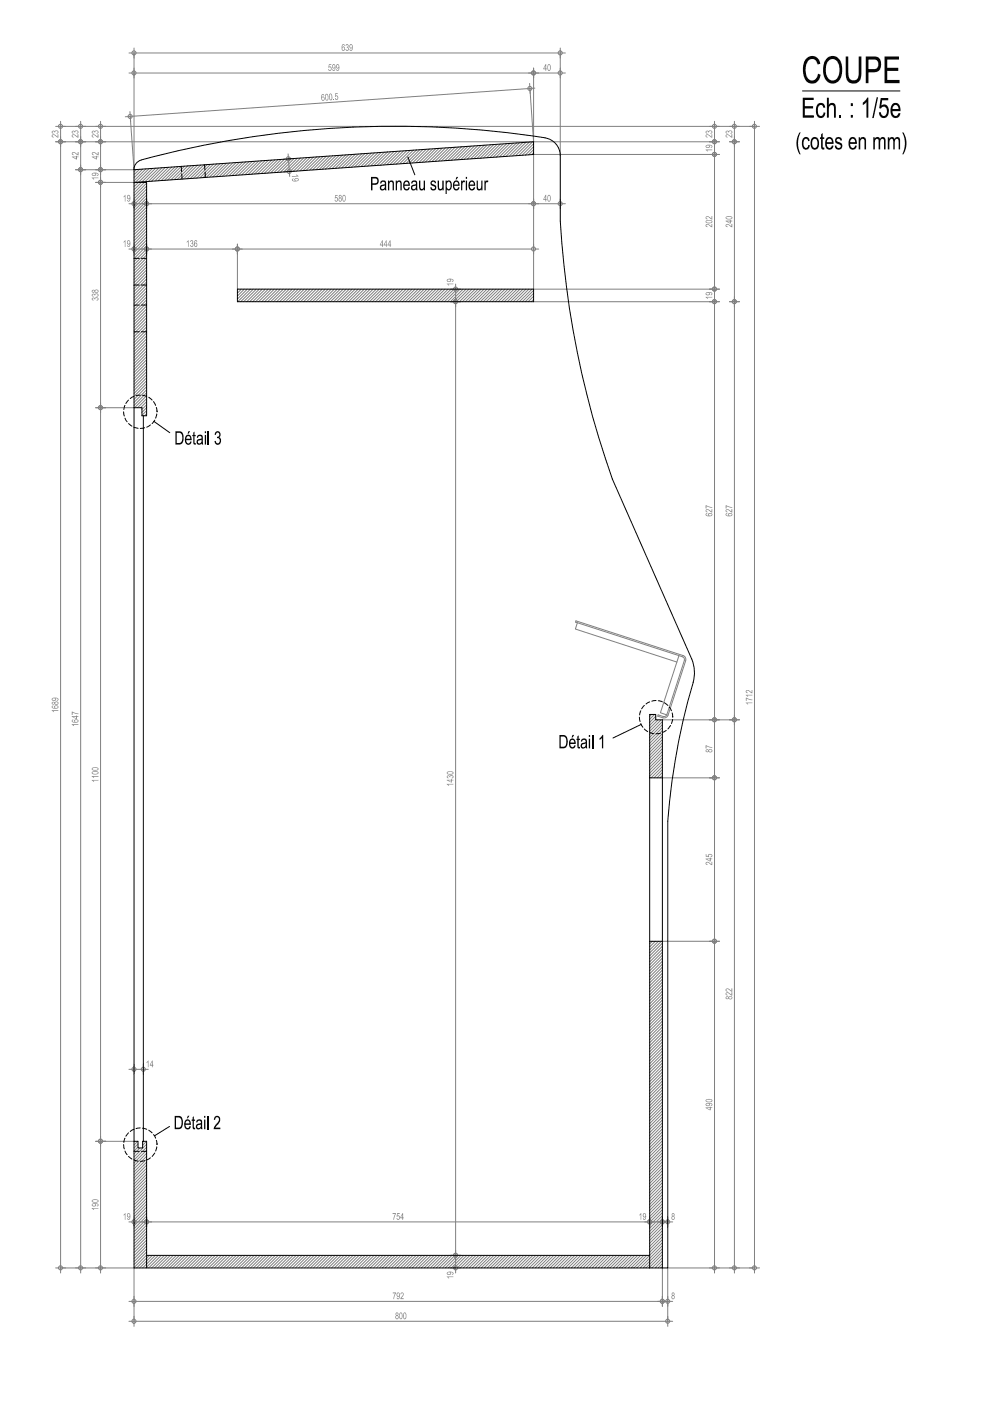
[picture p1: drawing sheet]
<svg xmlns="http://www.w3.org/2000/svg" width="297mm" height="420mm" viewBox="0 0 297 420" stroke-linecap="round" stroke-linejoin="round" font-family="sans-serif">
<!-- layer: Cotes -->
<path d="M28.7 342.3h3M30.1 340.8v41M28.7 380.3h3" fill="none" stroke="#808080" stroke-width=".3"/>
<!-- layer: 0 -->
<g fill="none" stroke="#808080" stroke-width=".3">
<circle cx="30.1" cy="342.3" r=".61"/>
<circle cx="30.1" cy="380.2" r=".61"/>
</g>
<!-- layer: Cotes -->
<g fill="#808080">
<path d="M27.5 362.3h2v.2h-1.6l.3 .4h-.2z"/>
<path d="M27.5 361.2l.5-.3h1l.5 .2v.4l-.5 .3 .3-.5-.7-.3 .2 .6-.8 .2-.4-.1zM27.8 361.1l-.1 .3 .2 .2 .7-.2-.2-.3z"/>
<path d="M27.6 359.8l1.5-.1 .4 .5-.3 .4-1.1 .1-.6-.3zM27.7 360.1v.2l.5 .2 .9-.1 .2-.2-.3-.3z"/>
</g>
<path d="M28.7 122.3h3M30.1 120.8v223M28.7 342.3h3" fill="none" stroke="#808080" stroke-width=".3"/>
<!-- layer: 0 -->
<g fill="none" stroke="#808080" stroke-width=".3">
<circle cx="30.1" cy="122.3" r=".61"/>
<circle cx="30.1" cy="342.3" r=".61"/>
</g>
<!-- layer: Cotes -->
<g fill="#808080">
<path d="M27.5 233.9h2v.2h-1.6l.3 .3-.2 .1z"/>
<path d="M27.5 232.7h2v.2h-1.6l.3 .4h-.2z"/>
<path d="M27.6 231.5l1.3-.2 .5 .2 .1 .3-.4 .4-1 .1-.6-.3zM27.9 231.5l-.2 .2 .2 .3h1.1a.37 .37 0 0 0 .2-.5 .37 .37 0 0 0-.6 0z"/>
<path d="M27.6 230.3l1.4-.2 .5 .2v.4l-.5 .4h-1l-.5-.3zM27.8 230.4l-.1 .3 .4 .2 1.2-.2-.4-.4z"/>
</g>
<path d="M28.7 54.7h3M30.1 53.2v70.6M28.7 122.3h3" fill="none" stroke="#808080" stroke-width=".3"/>
<!-- layer: 0 -->
<g fill="none" stroke="#808080" stroke-width=".3">
<circle cx="30.1" cy="54.7" r=".61"/>
<circle cx="30.1" cy="122.3" r=".61"/>
</g>
<!-- layer: Cotes -->
<g fill="#808080">
<path d="M27.6 89.4l.6-.1 .2 .2 .3-.3h.4l.3 .1 .1 .5-.5 .3 .3-.4-.1-.3h-.5l-.2 .4-.6-.4-.2 .2 .4 .3-.2 .2-.4-.3z"/>
<path d="M27.5 88.3l.4-.2 .5 .2 .5-.3 .4 .1 .2 .5-.5 .4 .3-.4-.1-.3-.5-.1-.2 .4-.6-.3-.2 .3 .4 .2-.2 .2-.4-.3z"/>
<path d="M27.5 87.1l.4-.2 .5 .2 .2-.2 .5-.1 .4 .6-.4 .4h-.4l-.3-.3-.5 .3-.3-.2zM27.7 87.3a.3 .3 0 0 0 .6 0 .3 .3 0 0 0-.6 0zM28.6 87.3a.37 .37 0 0 0 .7 0 .37 .37 0 0 0-.7 0z"/>
</g>
<path d="M28.7 54.7h3M28.7 50.9h3M30.1 49.4v6.8" fill="none" stroke="#808080" stroke-width=".3"/>
<!-- layer: 0 -->
<g fill="none" stroke="#808080" stroke-width=".3">
<circle cx="30.1" cy="54.7" r=".61"/>
<circle cx="30.1" cy="50.9" r=".61"/>
</g>
<!-- layer: Cotes -->
<g fill="#808080">
<path d="M27.5 53.3h2v.1h-1.6l.3 .4h-.2z"/>
<path d="M27.6 52l1.2-.2 .5 .2 .2 .4-.5 .4 .3-.6-.7-.2 .2 .5-.4 .3h-.5l-.4-.3zM27.8 52.4a.37 .37 0 0 0 .7 0 .37 .37 0 0 0-.7 0z"/>
</g>
<path d="M28.7 50.9h3M28.7 42.5h3M30.1 41v11.4" fill="none" stroke="#808080" stroke-width=".3"/>
<!-- layer: 0 -->
<g fill="none" stroke="#808080" stroke-width=".3">
<circle cx="30.1" cy="50.9" r=".61"/>
<circle cx="30.1" cy="42.5" r=".61"/>
</g>
<!-- layer: Cotes -->
<g fill="#808080">
<path d="M27.6 45.8l.7-.2 1 .7v-.7h.2v1l-1.3-.8-.5 .2 .4 .5h-.3l-.3-.3z"/>
<path d="M27.5 47h1.3l.2-.2v.2h.5v.1h-.5v.7h-.2zM27.9 47.1l.9 .5v-.5z"/>
</g>
<path d="M18.2 42.5h141.7M22.6 50.9h17.6M24.2 49.4v332.4M30.1 54.7h10.1M30.1 122.3h10.1M30.1 342.3h10.1M18.2 380.3h22" fill="none" stroke="#808080" stroke-width=".3"/>
<!-- layer: 0 -->
<g fill="none" stroke="#808080" stroke-width=".3">
<circle cx="24.2" cy="50.9" r=".61"/>
<circle cx="24.2" cy="380.2" r=".61"/>
</g>
<!-- layer: Cotes -->
<g fill="#808080">
<path d="M21.5 217.2h2v.2h-1.6l.3 .3h-.2z"/>
<path d="M21.5 213.4l2 .6v.2l-1.7-.5v.7h-.3z"/>
<path d="M21.5 216l.5-.2-.3 .5 .8 .2-.3-.2 .1-.3 .7-.3 .5 .3v.3l-.5 .4h-.9l-.5-.2zM22.5 216l-.1 .3 .2 .2 .7-.2-.2-.3z"/>
<path d="M21.5 214.8l1.5-.2v.2h.5v.2h-.5v.6h-.2zM21.9 215l.9 .4v-.4z"/>
</g>
<path d="M22.6 50.9h3.1M22.6 42.5h3.1M24.2 41v11.4" fill="none" stroke="#808080" stroke-width=".3"/>
<!-- layer: 0 -->
<g fill="none" stroke="#808080" stroke-width=".3">
<circle cx="24.2" cy="50.9" r=".61"/>
<circle cx="24.2" cy="42.5" r=".61"/>
</g>
<!-- layer: Cotes -->
<g fill="#808080">
<path d="M21.5 45.9l.8-.3 1 .7v-.7h.2v1l-1.4-.8-.3 .1v.3l.3 .2-.2 .1-.3-.2z"/>
<path d="M21.5 47h1.3v-.2h.3v.2h.4v.1h-.4v.7h-.3zM21.9 47.1l.9 .5v-.5z"/>
</g>
<path d="M16.7 42.5h2.9M18.2 41v340.8M16.7 380.3h2.9" fill="none" stroke="#808080" stroke-width=".3"/>
<!-- layer: 0 -->
<g fill="none" stroke="#808080" stroke-width=".3">
<circle cx="18.1" cy="42.5" r=".61"/>
<circle cx="18.1" cy="380.2" r=".61"/>
</g>
<!-- layer: Cotes -->
<g fill="#808080">
<path d="M15.5 213h2v.2h-1.6l.3 .3h-.2z"/>
<path d="M15.6 211.7l.4-.1-.3 .5 .5 .3h.3l-.3-.5 .4-.3h.7l.2 .5-.4 .4h-1l-.6-.3zM16.5 211.9l.1 .4 .7-.2-.1-.3z"/>
<path d="M15.5 210.7l.3-.2 .6 .2 .7-.3 .4 .2v.4l-.5 .4-.6-.3-.6 .2-.3-.3zM15.8 210.8a.28 .28 0 0 0 .5 0 .28 .28 0 0 0-.5 0zM16.6 210.6l-.1 .4 .2 .1 .6-.1-.1-.4z"/>
<path d="M15.6 209.4l1.3-.2 .6 .3v.4l-.5 .3 .3-.6-.7-.2 .2 .2v.4l-.8 .2-.5-.3zM15.8 209.5l-.1 .3 .2 .2 .7-.2-.2-.4z"/>
</g>
<path d="M16.7 37.9h2.9M18.2 36.4v7.6M16.7 42.5h2.9" fill="none" stroke="#808080" stroke-width=".3"/>
<!-- layer: 0 -->
<g fill="none" stroke="#808080" stroke-width=".3">
<circle cx="18.1" cy="37.9" r=".61"/>
<circle cx="18.1" cy="42.5" r=".61"/>
</g>
<!-- layer: Cotes -->
<g fill="#808080">
<path d="M15.5 40.5l.8-.2 1 .7v-.7h.2v1l-1.3-.8-.5 .1v.3l.4 .2v.1h-.3l-.3-.3z"/>
<path d="M15.5 39.4l1.6-.3 .4 .3v.4l-.5 .3-.1-.2 .4-.2-.1-.3-.5-.1-.1 .4-.8-.3-.1 .3 .3 .2-.1 .2-.4-.3z"/>
</g>
<path d="M22.6 37.9h3.1M24.2 36.4v7.6M22.6 42.5h3.1" fill="none" stroke="#808080" stroke-width=".3"/>
<!-- layer: 0 -->
<g fill="none" stroke="#808080" stroke-width=".3">
<circle cx="24.2" cy="37.9" r=".61"/>
<circle cx="24.2" cy="42.5" r=".61"/>
</g>
<!-- layer: Cotes -->
<g fill="#808080">
<path d="M21.6 40.4h.8l.8 .6v-.7h.3v1l-1.3-.8-.5 .1v.3l.4 .2-.3 .1-.3-.2z"/>
<path d="M21.5 39.4l.4-.2 .5 .2 .2-.2 .6-.1 .3 .6-.5 .4-.1-.2 .4-.2-.1-.4-.6 .1v.3l-.8-.3-.1 .3 .4 .2-.2 .2-.4-.3z"/>
</g>
<path d="M28.7 37.9h3M30.1 36.4v7.6M28.7 42.5h3" fill="none" stroke="#808080" stroke-width=".3"/>
<!-- layer: 0 -->
<g fill="none" stroke="#808080" stroke-width=".3">
<circle cx="30.1" cy="37.9" r=".61"/>
<circle cx="30.1" cy="42.5" r=".61"/>
</g>
<!-- layer: Cotes -->
<g fill="#808080">
<path d="M27.6 40.5l.7-.2 1 .7v-.7h.2v1l-1.3-.8-.5 .1v.3l.4 .2-.3 .1-.3-.4z"/>
<path d="M27.5 39.4l.4-.2 .5 .2 .3-.3h.4l.4 .6-.5 .4 .3-.4-.1-.3-.5-.1-.2 .4-.6-.3-.2 .3 .4 .2-.2 .2-.3-.2z"/>
</g>
<path d="M18.2 37.9h100.3M38.7 390.3h161.4M40.2 388.8v3M198.5 388.8v3" fill="none" stroke="#808080" stroke-width=".3"/>
<!-- layer: 0 -->
<g fill="none" stroke="#808080" stroke-width=".3">
<circle cx="40.2" cy="390.3" r=".61"/>
<circle cx="198.5" cy="390.3" r=".61"/>
</g>
<!-- layer: Cotes -->
<g fill="#808080">
<path d="M117.7 387.6h1l-.6 2h-.2l.1-.6 .4-1.1h-.7z"/>
<path d="M120.1 387.8l.6-.2 .3 .4-.1 .6-.6 .7 .7 .1v.2h-1l.8-1.4-.2-.4-.5 .4z"/>
<path d="M119 387.7l.5-.1 .3 .6v1l-.4 .5-.4-.1-.1-.5 .5 .3 .3-.5v-.2l-.3 .2-.4-.2zM119.2 387.9l-.2 .5 .4 .3 .2-.7z"/>
</g>
<path d="M197.1 390.3h4.5M198.5 388.8v3M200.2 388.8v3" fill="none" stroke="#808080" stroke-width=".3"/>
<path d="M201.5 387.7l.4-.1 .3 .4-.2 .5 .2 .3v.5l-.4 .4-.3-.1-.2-.4 .2-.7-.2-.2zM201.5 388.1a.3 .3 0 0 0 .6 0 .3 .3 0 0 0-.6 0zM201.5 389.1a.36 .36 0 0 0 .7 0 .36 .36 0 0 0-.7 0z" fill="#808080"/>
<!-- layer: 0 -->
<g fill="none" stroke="#808080" stroke-width=".3">
<circle cx="40.2" cy="396.2" r=".61"/>
<circle cx="198.5" cy="390.3" r=".61"/>
<circle cx="200.1" cy="390.3" r=".61"/>
<circle cx="200.1" cy="396.2" r=".61"/>
</g>
<!-- layer: Cotes -->
<path d="M38.7 396.3h162.9M40.2 394.8v3M200.2 394.8v3" fill="none" stroke="#808080" stroke-width=".3"/>
<g fill="#808080">
<path d="M118.6 393.8l.4-.2 .4 .4-.2 .5 .3 .3v.5l-.5 .4-.5-.5 .3-.7-.2-.2zM118.7 394.1a.3 .3 0 0 0 .6 0 .3 .3 0 0 0-.6 0zM118.7 395.1a.36 .36 0 0 0 .7 0 .36 .36 0 0 0-.7 0z"/>
<path d="M119.8 393.8l.4-.2 .4 .5v1.1l-.4 .5-.4-.3-.1-.3zM120 393.8l-.2 1.1 .2 .5h.2l.2-.3v-1l-.2-.3z"/>
<path d="M121 393.7l.5-.1 .3 .5v1.2l-.4 .4-.5-.5zM121.2 393.8l-.2 1.3 .4 .3 .2-.2v-.9z"/>
</g>
<path d="M38.7 366.5h6.8M40.2 365v3M43.9 365v3M40.2 380.3v16M198.5 380.3v10M200.2 380.3v16" fill="none" stroke="#808080" stroke-width=".3"/>
<g fill="#808080">
<path d="M37.5 363.8l.1 2h-.2v-1.5l-.4 .2z"/>
<path d="M38.3 363.9l.4-.1 .3 .5v1.1l-.4 .5-.3-.1-.2-.4 .2-.1 .3 .3 .3-.3v-.4l-.5 .2-.3-.3zM38.4 364l-.1 .7 .3 .2 .3-.6z"/>
</g>
<!-- layer: 0 -->
<g fill="none" stroke="#808080" stroke-width=".3">
<circle cx="40.2" cy="366.4" r=".61"/>
<circle cx="43.9" cy="366.4" r=".61"/>
<circle cx="194.7" cy="366.4" r=".61"/>
</g>
<!-- layer: Cotes -->
<path d="M42.5 366.5h153.8M43.9 365v3M194.7 365v3" fill="none" stroke="#808080" stroke-width=".3"/>
<g fill="#808080">
<path d="M117.7 363.8h1l-.6 2h-.2v-.4l.5-1.3h-.7z"/>
<path d="M119 363.8h.8v.3h-.6l-.1 .5 .4-.1 .3 .4v.6l-.4 .4-.5-.5 .1-.1 .4 .3 .3-.4-.2-.5-.6 .2z"/>
<path d="M120.7 363.8h.1v1.3h.2l-.2 .7h-.2v-.4h-.6zM120.6 364.2l-.5 .9h.5z"/>
</g>
<path d="M193.3 366.5h6.8M194.7 365v3M198.5 365v3" fill="none" stroke="#808080" stroke-width=".3"/>
<g fill="#808080">
<path d="M192.1 363.8l.1 2h-.2v-1.5l-.4 .2z"/>
<path d="M192.8 364l.4-.2 .4 .5v1l-.4 .6-.4-.2-.1-.3 .6 .2 .2-.7-.3 .2-.4-.1zM193 364l-.1 .7 .3 .2 .3-.6z"/>
</g>
<!-- layer: 0 -->
<g fill="none" stroke="#808080" stroke-width=".3">
<circle cx="194.7" cy="366.4" r=".61"/>
<circle cx="198.5" cy="366.4" r=".61"/>
</g>
<!-- layer: Cotes -->
<path d="M197.1 366.5h4.5M198.5 365v3M200.2 365v3" fill="none" stroke="#808080" stroke-width=".3"/>
<path d="M201.5 363.9l.4-.1 .3 .4-.2 .6 .2 .2v.5l-.4 .4-.4-.2-.1-.3 .2-.7-.2-.2zM201.5 364.3a.3 .3 0 0 0 .6 0 .3 .3 0 0 0-.6 0zM201.5 365.3a.36 .36 0 0 0 .7 0 .36 .36 0 0 0-.7 0z" fill="#808080"/>
<!-- layer: 0 -->
<g fill="none" stroke="#808080" stroke-width=".3">
<circle cx="198.5" cy="366.4" r=".61"/>
<circle cx="200.1" cy="366.4" r=".61"/>
</g>
<!-- layer: Cotes -->
<path d="M40.2 59.6v3M43.9 59.6v3M38.7 61.1h6.8" fill="none" stroke="#808080" stroke-width=".3"/>
<g fill="#808080">
<path d="M37.5 58.4l.1 2h-.2v-1.5l-.4 .3z"/>
<path d="M38.2 58.6l.5-.2 .3 .5v1.1l-.3 .5-.4-.1-.2-.3 .2-.1 .1 .3h.3l.2-.4v-.4l-.5 .2-.3-.3zM38.4 58.7l-.1 .6 .4 .2 .1-.7z"/>
</g>
<!-- layer: 0 -->
<g fill="none" stroke="#808080" stroke-width=".3">
<circle cx="40.2" cy="61.1" r=".61"/>
<circle cx="43.9" cy="61.1" r=".61"/>
<circle cx="159.9" cy="61.1" r=".61"/>
</g>
<!-- layer: Cotes -->
<path d="M43.9 59.6v3M159.9 59.6v3M42.5 61.1h119" fill="none" stroke="#808080" stroke-width=".3"/>
<g fill="#808080">
<path d="M100.5 58.5h.7v.2h-.6l-.1 .5 .4-.1 .4 .4v.6l-.4 .4-.6-.3v-.3l.4 .4 .4-.3-.2-.6-.6 .1z"/>
<path d="M101.6 58.6l.5-.2 .3 .5-.2 .5 .2 .3v.3l-.3 .5-.5-.1-.1-.3v-.6l.3-.1-.3-.3zM101.7 59a.3 .3 0 0 0 .6 0 .3 .3 0 0 0-.6 0zM101.6 59.8a.4 .4 0 0 0 .8 0 .4 .4 0 0 0-.8 0z"/>
<path d="M102.8 58.6l.5-.2 .2 .4 .1 1.2-.3 .5h-.3l-.3-.4zM103 58.7l-.2 1.2 .2 .4h.3l.1-1.2-.2-.5z"/>
</g>
<path d="M159.9 59.6v3M167.9 59.6v3M158.5 61.1h11" fill="none" stroke="#808080" stroke-width=".3"/>
<!-- layer: 0 -->
<g fill="none" stroke="#808080" stroke-width=".3">
<circle cx="159.9" cy="61.1" r=".61"/>
<circle cx="167.9" cy="61.1" r=".61"/>
</g>
<!-- layer: Cotes -->
<g fill="#808080">
<path d="M163.5 58.4h.2v1.3h.2l-.2 .7h-.2v-.4h-.6zM163.5 58.8l-.5 .9h.5z"/>
<path d="M164.3 58.5l.4-.1 .3 .5 .1 .9-.4 .7-.4-.1-.2-.3v-1.1zM164.5 58.6l-.2 1.1v.4l.4 .2 .1-1.4z"/>
</g>
<path d="M159.9 46.3v40.4M69.6 74.7h91.9M71.2 73.2v3M159.9 73.2v3" fill="none" stroke="#808080" stroke-width=".3"/>
<!-- layer: 0 -->
<g fill="none" stroke="#808080" stroke-width=".3">
<circle cx="71.1" cy="74.7" r=".61"/>
<circle cx="159.9" cy="74.7" r=".61"/>
</g>
<!-- layer: Cotes -->
<g fill="#808080">
<path d="M114.6 72.1h.1v1.3h.2l-.2 .7h-.2v-.5h-.6zM114.5 72.4l-.5 1h.5z"/>
<path d="M115.7 72.1l.2 1.3h.2l-.2 .7h-.2v-.5h-.7zM115.7 72.4l-.5 1h.5z"/>
<path d="M116.9 72.1h.2v1.3h.1l-.1 .7h-.3v-.5h-.6zM116.8 72.4l-.4 1h.4z"/>
</g>
<path d="M42.5 74.7h30.1M43.9 73.2v3M71.2 73.2v3" fill="none" stroke="#808080" stroke-width=".3"/>
<!-- layer: 0 -->
<g fill="none" stroke="#808080" stroke-width=".3">
<circle cx="43.9" cy="74.7" r=".61"/>
<circle cx="71.1" cy="74.7" r=".61"/>
</g>
<!-- layer: Cotes -->
<g fill="#808080">
<path d="M56.4 72l.1 2h-.2v-1.5l-.3 .3z"/>
<path d="M57.2 72.2l.4-.2 .3 .4-.2 .6 .3 .5-.3 .6-.5-.1-.2-.3v-.2h.2l.3 .4 .3-.3-.1-.4-.3-.1 .3-.7-.3-.2-.4 .3z"/>
<path d="M58.3 72.2l.5-.2 .3 .4-.2 .1-.3-.3-.3 .5v.3l.5-.3 .3 .3v.6l-.3 .5-.4-.1-.2-.3zM58.5 73l-.1 .6 .3 .3 .3-.6z"/>
</g>
<path d="M38.7 74.7h6.8M40.2 73.2v3M43.9 73.2v3" fill="none" stroke="#808080" stroke-width=".3"/>
<g fill="#808080">
<path d="M37.5 72l.1 2.1h-.2v-1.6l-.4 .3z"/>
<path d="M38.3 72.1h.5l.2 .4v1l-.3 .6-.4-.1-.2-.3 .2-.2 .3 .4 .3-.4v-.4l-.4 .3-.4-.4zM38.5 72.2l-.2 .7 .4 .2 .2-.6z"/>
</g>
<!-- layer: 0 -->
<g fill="none" stroke="#808080" stroke-width=".3">
<circle cx="40.2" cy="74.7" r=".61"/>
<circle cx="43.9" cy="74.7" r=".61"/>
<circle cx="214.1" cy="282.3" r=".61"/>
<circle cx="214.1" cy="380.2" r=".61"/>
</g>
<!-- layer: Cotes -->
<path d="M71.2 74.7v12M212.6 282.3h3M214.2 280.8v101M212.6 380.3h3" fill="none" stroke="#808080" stroke-width=".3"/>
<g fill="#808080">
<path d="M211.5 332.1h1.3v-.2h.2v.2h.5v.2h-.5v.7h-.2zM211.9 332.3l.9 .5v-.5z"/>
<path d="M211.6 331l1.3-.2 .5 .2 .1 .4-.5 .3 .3-.6-.7-.2 .2 .6-.8 .2-.5-.2zM211.8 331l-.1 .2 .2 .3 .7-.1-.2-.4z"/>
<path d="M211.5 329.9l.5-.3h.8l.6 .1 .1 .5-.4 .3-1.1 .1-.5-.3zM211.8 329.9l-.1 .2 .2 .2 1 .1 .4-.2-.3-.4z"/>
</g>
<path d="M212.6 233.3h3M214.2 231.8v52M212.6 282.3h3" fill="none" stroke="#808080" stroke-width=".3"/>
<!-- layer: 0 -->
<g fill="none" stroke="#808080" stroke-width=".3">
<circle cx="214.1" cy="233.2" r=".61"/>
<circle cx="214.1" cy="282.3" r=".61"/>
</g>
<!-- layer: Cotes -->
<g fill="#808080">
<path d="M211.6 258.6l.8-.1 .9 .7v-.7h.2v.9l-1.3-.7-.5 .1v.3l.4 .1-.1 .2h-.2l-.3-.3z"/>
<path d="M211.5 256.2h.3v.6l.5 .1-.1-.6 .5-.2 .7 .2 .1 .5-.5 .3 .3-.6-.6-.2-.3 .2 .2 .6-1.1-.2z"/>
<path d="M211.5 257.5h1.3v-.2h.2v.2h.5v.2h-.5v.6h-.2zM211.9 257.7l.9 .5v-.5z"/>
</g>
<path d="M212.6 215.9h3M214.2 214.4v20.4M212.6 233.3h3" fill="none" stroke="#808080" stroke-width=".3"/>
<!-- layer: 0 -->
<g fill="none" stroke="#808080" stroke-width=".3">
<circle cx="214.1" cy="215.9" r=".61"/>
<circle cx="214.1" cy="233.2" r=".61"/>
</g>
<!-- layer: Cotes -->
<g fill="#808080">
<path d="M211.5 223.5l2 .6v.2l-1.7-.6v.8h-.3z"/>
<path d="M211.5 224.9l.4-.2 .5 .2 .7-.2 .4 .2v.4l-.4 .4-.5-.1-.2-.2-.5 .2-.4-.2zM211.7 225.1a.3 .3 0 0 0 .6 0 .3 .3 0 0 0-.6 0zM212.6 225.1a.36 .36 0 0 0 .7 0 .36 .36 0 0 0-.7 0z"/>
</g>
<path d="M218.7 215.9h3M220.1 214.4v167.4M218.7 380.3h3" fill="none" stroke="#808080" stroke-width=".3"/>
<!-- layer: 0 -->
<g fill="none" stroke="#808080" stroke-width=".3">
<circle cx="220.1" cy="215.9" r=".61"/>
<circle cx="220.1" cy="380.2" r=".61"/>
</g>
<!-- layer: Cotes -->
<g fill="#808080">
<path d="M217.6 297.8l.7-.2 .9 .7v-.7h.3v1l-1.3-.8-.5 .1v.3l.4 .2-.3 .1-.3-.2z"/>
<path d="M217.5 296.7l.7-.3 1 .8v-.8h.3v1l-1.4-.8-.4 .3 .4 .5-.4-.1z"/>
<path d="M217.6 298.9l.6-.1 .2 .2 .3-.2h.5l.3 .5-.5 .4-.6-.3-.6 .2-.3-.3zM217.8 299.2a.27 .27 0 0 0 .5 0 .27 .27 0 0 0-.5 0zM218.6 299.2a.35 .35 0 0 0 .7 0 .35 .35 0 0 0-.7 0z"/>
</g>
<path d="M198.5 215.9h21.6M198.5 233.3h15.7M198.5 282.3h15.7M135.1 376.5h2.9M136.6 375v6.8M135.1 380.3h2.9M200.2 380.3h25.9" fill="none" stroke="#808080" stroke-width=".3"/>
<g fill="#808080">
<path d="M133.9 382.8h2v.2h-1.6l.3 .3-.2 .1z"/>
<path d="M134 381.6l.3-.2h1.1l.5 .3v.4l-.4 .2 .2-.5-.7-.2 .2 .5-.3 .2h-.6l-.4-.3zM134.2 381.6l.1 .5 .7-.1-.2-.4z"/>
</g>
<!-- layer: 0 -->
<g fill="none" stroke="#808080" stroke-width=".3">
<circle cx="136.5" cy="90.5" r=".61"/>
<circle cx="136.5" cy="376.5" r=".61"/>
<circle cx="136.5" cy="380.2" r=".61"/>
</g>
<!-- layer: Cotes -->
<path d="M135.1 90.5h2.9M136.6 89v289M135.1 376.5h2.9" fill="none" stroke="#808080" stroke-width=".3"/>
<g fill="#808080">
<path d="M133.9 235.1h2v.2h-1.6l.3 .3h-.2z"/>
<path d="M134 232.7l.5-.1 .3 .2 .7-.3 .3 .2 .1 .4-.5 .3 .3-.3-.1-.4h-.5l-.1 .4-.6-.4-.3 .2 .4 .4-.2 .1-.4-.3z"/>
<path d="M133.9 233.9h1.3l.2-.2v.2h.5v.1h-.5v.7h-.2zM134.3 234l.9 .5v-.5z"/>
<path d="M134 231.5l1.4-.2 .5 .3v.4l-.4 .3h-1.1l-.5-.4zM134.2 231.6l-.1 .3 .3 .2 1.3-.2-.2-.4z"/>
</g>
<path d="M135.1 90.5h2.9M135.1 86.7h2.9M136.6 85.2v6.8" fill="none" stroke="#808080" stroke-width=".3"/>
<g fill="#808080">
<path d="M133.9 85.1h2v.1h-1.6l.3 .3-.2 .1z"/>
<path d="M134 83.8l.6-.2h.8l.4 .2 .1 .5-.4 .3 .2-.7-.7-.1 .2 .2v.3l-.3 .3h-.6l-.4-.4zM134.2 83.9l.1 .4 .7-.1-.1-.4z"/>
</g>
<!-- layer: 0 -->
<g fill="none" stroke="#808080" stroke-width=".3">
<circle cx="136.5" cy="90.5" r=".61"/>
<circle cx="136.5" cy="86.7" r=".61"/>
</g>
<!-- layer: Cotes -->
<path d="M86.4 46.2l.4 6.7M87.9 47.6l-2.9 .2M88.2 51.3l-3 .2" fill="none" stroke="#808080" stroke-width=".3"/>
<g fill="#808080">
<path d="M87.5 52.8h1.5l-.3-.4 .8 .4-2 .3z"/>
<path d="M87.5 53.7l.5-.2-.3 .5 .8 .2-.3-.2 .1-.3 .7-.3 .5 .3v.3l-.4 .4h-1.1l-.4-.2zM88.6 53.7l-.2 .2 .2 .3 .8-.3-.3-.3z"/>
</g>
<!-- layer: 0 -->
<g fill="none" stroke="#808080" stroke-width=".3">
<circle cx="86.4" cy="47.6" r=".61"/>
<circle cx="86.7" cy="51.4" r=".61"/>
<circle cx="214.1" cy="90.5" r=".61"/>
<circle cx="214.1" cy="215.9" r=".61"/>
</g>
<!-- layer: Cotes -->
<path d="M212.6 90.5h3M214.2 89v128.4M212.6 215.9h3" fill="none" stroke="#808080" stroke-width=".3"/>
<g fill="#808080">
<path d="M211.5 152.9l.7-.2 1.1 .7v-.7h.2v1l-1.4-.8-.4 .3 .4 .3-.1 .2-.3-.1z"/>
<path d="M211.5 151.5l1.9 .6 .1 .2-1.7-.5v.7h-.3z"/>
<path d="M211.6 154l.4-.1-.3 .5 .4 .3h.4l-.3-.4 .5-.4 .7 .1 .1 .4-.3 .4h-1.2l-.5-.3zM212.4 154.2l.2 .4 .7-.2-.2-.3z"/>
</g>
<path d="M212.6 90.5h3M212.6 86.7h3M214.2 85.2v6.8" fill="none" stroke="#808080" stroke-width=".3"/>
<!-- layer: 0 -->
<g fill="none" stroke="#808080" stroke-width=".3">
<circle cx="214.1" cy="90.5" r=".61"/>
<circle cx="214.1" cy="86.7" r=".61"/>
</g>
<!-- layer: Cotes -->
<g fill="#808080">
<path d="M211.5 89h2v.2h-1.6l.3 .3-.2 .1z"/>
<path d="M211.6 87.8l1.3-.2 .5 .3 .1 .3-.5 .3 .3-.3v-.3l-.7-.1 .2 .5-.8 .3-.5-.4zM211.8 87.9l-.1 .2 .2 .3 .7-.2-.2-.4z"/>
</g>
<path d="M212.6 46.3h3M214.2 44.8v43.4M212.6 86.7h3" fill="none" stroke="#808080" stroke-width=".3"/>
<!-- layer: 0 -->
<g fill="none" stroke="#808080" stroke-width=".3">
<circle cx="214.1" cy="46.3" r=".61"/>
<circle cx="214.1" cy="86.7" r=".61"/>
</g>
<!-- layer: Cotes -->
<g fill="#808080">
<path d="M211.6 67.3l.7-.1 1 .7v-.7h.2v1l-1.3-.8-.5 .1v.3l.4 .1-.1 .2h-.2l-.3-.3z"/>
<path d="M211.6 65l.7-.1 1 .7v-.8h.2v1l-1.3-.8-.5 .2v.3l.4 .1-.1 .2h-.2l-.3-.3z"/>
<path d="M211.5 66.3l.5-.3h1l.4 .2 .1 .4-.5 .3h-1l-.5-.3zM211.8 66.3l-.1 .3 .4 .2h.9l.3-.2-.4-.4z"/>
</g>
<path d="M212.6 46.3h3M212.6 42.5h3M214.2 41v6.8" fill="none" stroke="#808080" stroke-width=".3"/>
<!-- layer: 0 -->
<g fill="none" stroke="#808080" stroke-width=".3">
<circle cx="214.1" cy="46.3" r=".61"/>
<circle cx="214.1" cy="42.5" r=".61"/>
</g>
<!-- layer: Cotes -->
<g fill="#808080">
<path d="M211.5 44.8h2v.3h-1.6l.3 .3h-.2z"/>
<path d="M211.6 43.6l1.5-.2 .3 .3 .1 .3-.5 .3 .3-.3v-.3l-.7-.1 .2 .5-.9 .3-.4-.4zM211.8 43.7l.1 .5 .7-.2-.2-.4z"/>
</g>
<path d="M212.6 37.9h3M214.2 36.4v7.6M212.6 42.5h3" fill="none" stroke="#808080" stroke-width=".3"/>
<!-- layer: 0 -->
<g fill="none" stroke="#808080" stroke-width=".3">
<circle cx="214.1" cy="37.9" r=".61"/>
<circle cx="214.1" cy="42.5" r=".61"/>
</g>
<!-- layer: Cotes -->
<g fill="#808080">
<path d="M211.6 40.4h.8l.9 .6v-.7h.2v1l-1.3-.8-.5 .1v.3l.4 .2-.3 .1-.3-.2z"/>
<path d="M211.6 39.3l.5-.1 .3 .2 .2-.2 .5-.1 .4 .6-.5 .4-.1-.2 .4-.2-.2-.4-.5 .1v.3l-.8-.3-.1 .2 .3 .3-.1 .2-.4-.3z"/>
</g>
<path d="M118.5 37.9h107.6M159.9 42.5h54.3M159.9 46.3h54.3M159.9 86.7h54.3M159.9 90.5h54.3M218.7 90.5h3M220.1 89v128.4M218.7 215.9h3" fill="none" stroke="#808080" stroke-width=".3"/>
<!-- layer: 0 -->
<g fill="none" stroke="#808080" stroke-width=".3">
<circle cx="220.1" cy="90.5" r=".61"/>
<circle cx="220.1" cy="215.9" r=".61"/>
</g>
<!-- layer: Cotes -->
<g fill="#808080">
<path d="M217.6 152.9l.8-.1 .8 .6v-.7h.3v1l-1.4-.8-.4 .2 .4 .4v.2l-.4-.1-.2-.3z"/>
<path d="M217.5 151.5l1.9 .6 .1 .2-1.7-.5v.7h-.3z"/>
<path d="M217.5 154.1l.5-.2-.3 .5 .7 .3-.2-.6 .8-.2 .5 .2v.3l-.5 .4h-.9l-.5-.2zM218.5 154.1l.1 .5h.6a.4 .4 0 0 0-.2-.6 .4 .4 0 0 0-.5 .1z"/>
</g>
<path d="M218.7 42.5h3M220.1 41v51M218.7 90.5h3" fill="none" stroke="#808080" stroke-width=".3"/>
<!-- layer: 0 -->
<g fill="none" stroke="#808080" stroke-width=".3">
<circle cx="220.1" cy="42.5" r=".61"/>
<circle cx="220.1" cy="90.5" r=".61"/>
</g>
<!-- layer: Cotes -->
<g fill="#808080">
<path d="M217.6 67.4l.7-.2 .9 .7v-.7h.3v1l-1.3-.8-.5 .1v.3l.4 .1v.2h-.3l-.3-.3z"/>
<path d="M217.5 66.2l1.5-.2v.2h.5v.2h-.5v.6h-.2zM217.9 66.4l.9 .5v-.5z"/>
<path d="M217.6 65l.5-.2 1 .1 .4 .5-.4 .4h-1l-.6-.3zM217.8 65.1l-.1 .3 .1 .1 1.2 .1a.36 .36 0 0 0 .1-.6 .36 .36 0 0 0-.5 0z"/>
</g>
<path d="M218.7 37.9h3M220.1 36.4v7.6M218.7 42.5h3" fill="none" stroke="#808080" stroke-width=".3"/>
<!-- layer: 0 -->
<g fill="none" stroke="#808080" stroke-width=".3">
<circle cx="220.1" cy="37.9" r=".61"/>
<circle cx="220.1" cy="42.5" r=".61"/>
</g>
<!-- layer: Cotes -->
<g fill="#808080">
<path d="M217.6 40.5l.7-.2 .9 .7v-.7h.3v1l-1.3-.8-.5 .2 .4 .5h-.4z"/>
<path d="M217.5 39.4l.4-.2 .5 .2 .3-.3h.5l.3 .6-.6 .4 .4-.4-.1-.4-.6 .1-.1 .3-.7-.3-.1 .3 .4 .2-.3 .2-.2-.2z"/>
</g>
<path d="M224.7 37.9h3M226.1 36.4v345.4M224.7 380.3h3" fill="none" stroke="#808080" stroke-width=".3"/>
<!-- layer: 0 -->
<g fill="none" stroke="#808080" stroke-width=".3">
<circle cx="226.1" cy="37.9" r=".61"/>
<circle cx="226.1" cy="380.2" r=".61"/>
</g>
<!-- layer: Cotes -->
<g fill="#808080">
<path d="M223.5 210.7h2v.2h-1.6l.3 .3-.2 .1z"/>
<path d="M223.6 209.2l1.9 .6v.2l-1.7-.5v.7h-.2z"/>
<path d="M223.5 208.4h2v.1h-1.6l.3 .3-.2 .1z"/>
<path d="M223.6 207.2l.7-.3 1 .8v-.8h.2v1l-1.3-.8-.5 .2v.2l.4 .2-.2 .2-.4-.4z"/>
</g>
<path d="M38.7 21.9h122.8M40.2 20.4v3M159.9 20.4v3" fill="none" stroke="#808080" stroke-width=".3"/>
<!-- layer: 0 -->
<g fill="none" stroke="#808080" stroke-width=".3">
<circle cx="40.2" cy="21.9" r=".61"/>
<circle cx="159.9" cy="21.9" r=".61"/>
</g>
<!-- layer: Cotes -->
<g fill="#808080">
<path d="M98.6 19.3h.7v.2h-.6l-.1 .5h.5l.3 .4v.5l-.4 .4-.4-.1-.2-.4 .2-.1 .2 .4 .4-.3-.2-.6-.6 .1z"/>
<path d="M99.7 19.4l.5-.2 .3 .6v1l-.3 .5-.6-.3 .2-.2 .1 .3 .3-.1 .2-.5v-.2l-.3 .2-.4-.1zM99.9 19.4l-.2 .6 .2 .3h.3l.1-.6z"/>
<path d="M100.9 19.4l.4-.2 .4 .5v1.1l-.4 .5h-.3l-.2-.4 .1-.1 .1 .3h.3l.2-.4v-.4l-.5 .2-.2-.3zM101 19.5v.7l.3 .1 .2-.7z"/>
</g>
<path d="M158.5 21.9h11M159.9 20.4v3M167.9 20.4v3" fill="none" stroke="#808080" stroke-width=".3"/>
<!-- layer: 0 -->
<g fill="none" stroke="#808080" stroke-width=".3">
<circle cx="159.9" cy="21.9" r=".61"/>
<circle cx="167.9" cy="21.9" r=".61"/>
</g>
<!-- layer: Cotes -->
<g fill="#808080">
<path d="M163.5 19.2h.2v1.3h.2l-.2 .7h-.2v-.4h-.6zM163.5 19.6l-.5 .9h.5z"/>
<path d="M164.3 19.4l.4-.2 .3 .5 .1 .9-.4 .7-.4-.1-.2-.3zM164.5 19.4l-.2 1.1v.4l.4 .2 .1-1.4z"/>
</g>
<path d="M38.7 15.9h130.8M40.2 14.4v3M167.9 14.4v3" fill="none" stroke="#808080" stroke-width=".3"/>
<!-- layer: 0 -->
<g fill="none" stroke="#808080" stroke-width=".3">
<circle cx="40.2" cy="15.9" r=".61"/>
<circle cx="167.9" cy="15.9" r=".61"/>
</g>
<!-- layer: Cotes -->
<g fill="#808080">
<path d="M103.7 13.3h.7l.1 .6a.26 .26 0 0 0-.2 .3 .26 .26 0 0 0 .2 .2l-.2 .8-.6-.1-.2-.4h.3l.2 .4 .4-.3-.1-.4-.4-.1 .4-.4v-.3l-.3-.2-.4 .3z"/>
<path d="M102.6 13.4l.4-.2 .3 .3-.1 .2-.4-.3-.2 .5v.3l.5-.3 .2 .3 .1 .6-.3 .5-.4-.1-.3-.3zM102.7 14.2l-.1 .6 .4 .3 .2-.6-.2-.3z"/>
<path d="M104.9 13.3h.6l.2 .5v1l-.4 .5-.5-.3 .1-.3 .3 .4 .3-.5v-.3l-.4 .3-.3-.4zM105 13.5v.7l.3 .1 .2-.7-.2-.2z"/>
</g>
<path d="M40.2 15.9v35M167.9 15.9v30.8M38.9 33.5l.3 2.9M158.8 25l.1 3M159.9 21.9v20.6M160.3 26.4l-122.8 8.6" fill="none" stroke="#808080" stroke-width=".3"/>
<!-- layer: 0 -->
<g fill="none" stroke="#808080" stroke-width=".3">
<circle cx="39" cy="34.9" r=".61"/>
<circle cx="158.8" cy="26.5" r=".61"/>
</g>
<!-- layer: Cotes -->
<g fill="#808080">
<path d="M99.9 29.7h.3v.3h-.3z"/>
<path d="M100.5 28h.7v.2h-.6v.6l.4-.2 .4 .5-.1 .5-.3 .4-.6-.4 .2-.2 .4 .4 .2-.3-.2-.6-.6 .1z"/>
<path d="M96.4 28.4l.5-.2 .3 .3-.2 .2-.3-.3-.2 .3v.5l.4-.3 .4 .4v.6l-.3 .3h-.4l-.2-.4zM96.5 29.6a.36 .36 0 0 0 .7 0 .36 .36 0 0 0-.7 0z"/>
<path d="M97.6 28.3l.4-.2 .4 .5v1.1l-.3 .5-.4-.1-.2-.3zM97.8 28.3l-.1 1.2 .3 .5 .3-1-.2-.5z"/>
<path d="M98.8 28.1l.6 .1 .2 .5v1l-.4 .4-.4-.2-.2-.5zM98.9 28.3l-.1 1.3 .4 .3 .2-.2v-.9l-.1-.4z"/>
</g>
<path d="M39 34.9l1.2 16M158.8 26.6l1.1 15.9M40.2 319.2v3M43 319.2v3M38.7 320.7h5.8" fill="none" stroke="#808080" stroke-width=".3"/>
<g fill="#808080">
<path d="M44.4 318.1l.1 2h-.2v-1.6l-.4 .3z"/>
<path d="M45.6 318.1h.2v1.2h.2l-.2 .8h-.2v-.5h-.7zM45.6 318.4l-.5 .9h.5z"/>
</g>
<!-- layer: 0 -->
<g fill="none" stroke="#808080" stroke-width=".3">
<circle cx="40.2" cy="320.7" r=".61"/>
<circle cx="42.9" cy="320.7" r=".61"/>
</g>
<!-- layer: Plan -->
<g fill="none" stroke="#000" stroke-width=".3">
<path d="M40.2 50.9v329.4h3.7v-38h-1.1v2h-1.4v-2h-1.2M40.2 54.7h3.7v70h-1.4v-2.4h-2.3M40.2 50.9l119.7-8.4v3.8l-119.6 8.4M42.3 48l-1 .5-.7 .8-.5 1.6M54.3 49.9l.1 1.6M54.5 52.1l.1 1.6M61.3 49.4l.1 1.6M61.5 51.6l.1 1.6M163.3 41.3a292.1 292.1 0 0 0-120.9 6.7M163.4 41.4a5.4 5.4 0 0 1 4.5 5.3 251.2 251.2 0 0 0 5.1 58.9 270.7 270.7 0 0 0 10.6 38.1l23.7 54a10.8 10.8 0 0 1 .5 7M40.2 77.5h1.5M42.4 77.5h1.5"/>
<path d="M40.2 85.5h1.5M40.2 91.5h1.5M40.2 99.5h1.5M42.4 85.5h1.5M42.4 91.5h1.5M42.4 99.5h1.5M71.2 86.7h88.7v3.8h-88.7zM43 124.7v217.6M207.8 204.7a197 197 0 0 0-7.6 41.6v134h-1.7M194.7 233.3h3.8M194.7 282.3h3.8M40.2 345.3h1.5"/>
<path d="M42.4 345.3h1.5M43.9 376.5h150.8M43.9 380.3h154.6M194.7 380.3v-166h1.9v1.6h1.9v164.4"/>
</g>
<!-- layer: Hachures -->
<g fill="none" stroke="#808080" stroke-width=".3">
<path d="M40.9 50.9l-.7 .6M41.5 54.7l-1.3 1.3M41.8 50.8l-1.6 1.6M42.4 54.7l-2.2 2.2M42.8 50.7l-2.6 2.6M43.3 54.7l-3.1 3.1M43.7 50.6l-3.5 3.6M43.9 54.9l-3.7 3.8M43.9 57.6l-3.7 3.8M43.9 59.4l-3.7 3.8M43.9 55.8l-3.7 3.8M43.9 56.7l-3.7 3.8"/>
<path d="M43.9 58.5l-3.7 3.8M44.7 50.6l-4.5 4.5M45.7 50.5l-4.1 4.1M46.7 50.4l-4.2 4.1M47.6 50.4l-4.1 4.1M48.6 50.3l-4.1 4.1M49.5 50.2l-4.1 4.1M50.5 50.2l-4.1 4.1M51.5 50.1l-4.1 4.1M52.5 50.1l-4.2 4M53.4 50l-4.1 4.1M54.4 49.9l-4.2 4.1"/>
<path d="M55.3 49.8l-4.1 4.1M56.3 49.8l-4.1 4.1M57.3 49.7l-4.1 4.1M58.2 49.6l-4.1 4.1M59.2 49.5l-4.1 4.2M60.2 49.5l-4.2 4.1M61.1 49.4l-4.1 4.1M62.1 49.4l-4.1 4M63.1 49.3l-4.1 4.1M64 49.2l-4.1 4.1M65 49.2l-4.1 4.1M66 49.1l-4.2 4.1"/>
<path d="M66.9 49l-4.1 4.1M67.9 49l-4.1 4.1M68.8 48.9l-4 4.1M69.8 48.8l-4.1 4.1M70.8 48.7l-4.1 4.1M71.8 48.7l-4.2 4.1M72.7 48.6l-4.1 4.1M73.7 48.5l-4.1 4.1M74.6 48.5l-4.1 4.1M75.6 48.4l-4.1 4.1M76.6 48.4l-4.1 4M77.6 48.3l-4.2 4.1"/>
<path d="M78.5 48.2l-4.1 4.1M79.5 48.1l-4.1 4.2M80.4 48.1l-4.1 4.1M81.4 48l-4.1 4.1M82.4 47.9l-4.1 4.1M83.4 47.9l-4.2 4.1M84.3 47.8l-4.1 4.1M85.3 47.7l-4.1 4.1M86.2 47.7l-4.1 4M87.2 47.6l-4.1 4.1M88.2 47.5l-4.1 4.1M89.1 47.5l-4.1 4.1"/>
<path d="M90.1 47.4l-4.1 4.1M91.1 47.3l-4.1 4.1M92 47.3l-4.1 4.1M93 47.2l-4.1 4.1M93.9 47.1l-4 4.1M94.9 47l-4.1 4.2M95.9 47l-4.1 4.1M96.9 46.9l-4.1 4.1M97.8 46.8l-4.1 4.1M98.8 46.8l-4.1 4.1M99.7 46.7l-4 4.1M100.7 46.7l-4.1 4"/>
<path d="M101.7 46.6l-4.1 4.1M102.7 46.5l-4.1 4.1M103.6 46.5l-4.1 4.1M104.6 46.4l-4.1 4.1M105.5 46.3l-4.1 4.1M106.5 46.2l-4.1 4.1M107.5 46.2l-4.1 4.1M108.5 46.1l-4.1 4.1M109.4 46l-4.1 4.1M110.4 46l-4.1 4.1M111.3 45.9l-4.1 4.1M112.3 45.8l-4.1 4.1"/>
<path d="M113.3 45.8l-4.1 4.1M114.3 45.7l-4.1 4.1M115.2 45.6l-4.1 4.1M116.2 45.6l-4.1 4.1M117.1 45.5l-4.1 4.1M118.1 45.4l-4.1 4.1M119.1 45.4l-4.1 4.1M120 45.3l-4 4.1M121 45.2l-4.1 4.1M122 45.1l-4.1 4.1M122.9 45.1l-4.1 4.1M123.9 45l-4.1 4.1"/>
<path d="M124.8 45l-4 4M125.8 44.9l-4 4.1M126.8 44.8l-4.1 4.1M127.8 44.8l-4.1 4.1M128.7 44.7l-4.1 4.1M129.7 44.6l-4.1 4.1M130.6 44.5l-4 4.2M131.6 44.5l-4.1 4.1M132.6 44.4l-4.1 4.1M133.6 44.3l-4.1 4.1M134.5 44.3l-4.1 4.1M135.5 44.2l-4.1 4.1"/>
<path d="M136.4 44.1l-4.1 4.1M137.4 44.1l-4.1 4.1M138.4 44l-4.1 4.1M139.4 44l-4.1 4M140.3 43.9l-4.1 4.1M141.3 43.8l-4.1 4.1M142.2 43.7l-4.1 4.2M143.2 43.7l-4.1 4.1M144.2 43.6l-4.1 4.1M145.2 43.5l-4.1 4.1M146.1 43.4l-4.1 4.2M147.1 43.4l-4.1 4.1"/>
<path d="M148 43.3l-4.1 4.1M149 43.3l-4.1 4M150 43.2l-4.1 4.1M150.9 43.1l-4 4.1M151.9 43.1l-4.1 4.1M152.9 43l-4.1 4.1M153.8 42.9l-4.1 4.1M154.8 42.9l-4.1 4.1M155.7 42.8l-4 4.1M156.7 42.7l-4.1 4.1M157.7 42.6l-4.1 4.2M158.7 42.6l-4.1 4.1"/>
<path d="M159.6 42.5l-4.1 4.1M159.9 43.1l-3.4 3.4M159.9 44l-2.4 2.5M159.9 44.9l-1.5 1.5M159.9 45.8l-.5 .5M43.9 62.1l-3.7 3.8M43.9 65.7l-3.7 3.8M43.9 66.6l-3.7 3.8M43.9 70.2l-3.7 3.8M43.9 74.7l-3.7 3.8M43.9 79.2l-3.7 3.7M43.9 60.3l-3.7 3.8"/>
<path d="M43.9 61.2l-3.7 3.8M43.9 63l-3.7 3.8M43.9 63.9l-3.7 3.8M43.9 64.8l-3.7 3.8M43.9 67.5l-3.7 3.8M43.9 68.4l-3.7 3.8M43.9 69.3l-3.7 3.8M43.9 71.1l-3.7 3.8M43.9 72l-3.7 3.8M43.9 72.9l-3.7 3.8M43.9 73.8l-3.7 3.8M43.9 75.6l-3.7 3.8"/>
<path d="M43.9 76.5l-3.7 3.8M43.9 77.4l-3.7 3.8M43.9 78.2l-3.7 3.9M43.9 87.3l-3.7 3.7M43.9 96.2l-3.7 3.8M43.9 99.8l-3.7 3.8M43.9 80.1l-3.7 3.8M43.9 81l-3.7 3.8M43.9 81.8l-3.7 3.9M43.9 82.8l-3.7 3.7M43.9 83.7l-3.7 3.7M43.9 84.6l-3.7 3.8"/>
<path d="M43.9 85.4l-3.7 3.9M43.9 86.3l-3.7 3.8M43.9 88.2l-3.7 3.8M43.9 89l-3.7 3.9M43.9 89.9l-3.7 3.8M43.9 90.8l-3.7 3.8M43.9 91.8l-3.7 3.7M43.9 92.6l-3.7 3.8M43.9 93.5l-3.7 3.8M43.9 94.4l-3.7 3.8M43.9 95.3l-3.7 3.8M43.9 97.1l-3.7 3.8"/>
<path d="M43.9 98l-3.7 3.8M43.9 98.9l-3.7 3.8M71.5 86.7l-.3 .3M72.3 86.7l-1.1 1.2M73.2 86.7l-2 2.1M74.1 86.7l-2.9 3M75.1 86.7l-3.9 3.8M75.9 86.7l-3.8 3.8M76.8 86.7l-3.8 3.8M77.7 86.7l-3.7 3.8M78.6 86.7l-3.8 3.8M79.5 86.7l-3.8 3.8"/>
<path d="M80.4 86.7l-3.8 3.8M81.3 86.7l-3.8 3.8M82.2 86.7l-3.8 3.8M83.1 86.7l-3.8 3.8M84 86.7l-3.8 3.8M84.9 86.7l-3.8 3.8M85.8 86.7l-3.8 3.8M86.7 86.7l-3.8 3.8M87.6 86.7l-3.8 3.8M88.5 86.7l-3.8 3.8M89.4 86.7l-3.8 3.8M90.3 86.7l-3.8 3.8"/>
<path d="M91.2 86.7l-3.8 3.8M92.1 86.7l-3.8 3.8M93 86.7l-3.8 3.8M93.9 86.7l-3.8 3.8M94.8 86.7l-3.8 3.8M95.7 86.7l-3.8 3.8M96.6 86.7l-3.8 3.8M97.5 86.7l-3.8 3.8M98.4 86.7l-3.8 3.8M99.3 86.7l-3.8 3.8M100.2 86.7l-3.8 3.8M101.1 86.7l-3.8 3.8"/>
<path d="M102 86.7l-3.8 3.8M102.9 86.7l-3.8 3.8M103.8 86.7l-3.8 3.8M104.7 86.7l-3.8 3.8M105.6 86.7l-3.8 3.8M106.5 86.7l-3.8 3.8M107.4 86.7l-3.8 3.8M108.2 86.7l-3.7 3.8M109.2 86.7l-3.8 3.8M110.1 86.7l-3.8 3.8M111 86.7l-3.9 3.8M111.8 86.7l-3.7 3.8"/>
<path d="M112.8 86.7l-3.8 3.8M113.7 86.7l-3.8 3.8M114.6 86.7l-3.9 3.8M115.4 86.7l-3.8 3.8M116.3 86.7l-3.7 3.8M117.3 86.7l-3.8 3.8M118.2 86.7l-3.9 3.8M119 86.7l-3.8 3.8M119.9 86.7l-3.8 3.8M120.8 86.7l-3.7 3.8M121.8 86.7l-3.9 3.8M122.6 86.7l-3.8 3.8"/>
<path d="M123.5 86.7l-3.8 3.8M124.4 86.7l-3.7 3.8M125.3 86.7l-3.8 3.8M126.2 86.7l-3.8 3.8M127.1 86.7l-3.8 3.8M128 86.7l-3.8 3.8M128.9 86.7l-3.8 3.8M129.8 86.7l-3.8 3.8M130.7 86.7l-3.8 3.8M131.6 86.7l-3.8 3.8M132.5 86.7l-3.8 3.8M133.4 86.7l-3.8 3.8"/>
<path d="M134.3 86.7l-3.8 3.8M135.2 86.7l-3.8 3.8M136.1 86.7l-3.8 3.8M137 86.7l-3.8 3.8M137.9 86.7l-3.8 3.8M138.8 86.7l-3.8 3.8M139.7 86.7l-3.8 3.8M140.6 86.7l-3.8 3.8M141.5 86.7l-3.8 3.8M142.4 86.7l-3.8 3.8M143.3 86.7l-3.8 3.8M144.2 86.7l-3.8 3.8"/>
<path d="M145.1 86.7l-3.8 3.8M146 86.7l-3.8 3.8M146.9 86.7l-3.8 3.8M147.8 86.7l-3.8 3.8M148.7 86.7l-3.8 3.8M149.6 86.7l-3.8 3.8M150.5 86.7l-3.8 3.8M151.4 86.7l-3.8 3.8M152.3 86.7l-3.8 3.8M153.2 86.7l-3.8 3.8M154.1 86.7l-3.8 3.8M155 86.7l-3.8 3.8"/>
<path d="M155.9 86.7l-3.8 3.8M156.8 86.7l-3.8 3.8M157.6 86.7l-3.8 3.8M158.5 86.7l-3.7 3.8M159.5 86.7l-3.8 3.8M159.9 87.1l-3.4 3.4M159.9 88l-2.5 2.5M159.9 88.9l-1.6 1.6M159.9 89.8l-.6 .7M43.9 104.3l-3.7 3.8M43.9 112.4l-3.7 3.8M43.9 113.3l-3.7 3.8"/>
<path d="M43.9 116.9l-3.7 3.8M43.9 119.6l-2.7 2.7M43.9 100.7l-3.7 3.8M43.9 101.6l-3.7 3.8M43.9 102.5l-3.7 3.8M43.9 103.4l-3.7 3.8M43.9 105.2l-3.7 3.8M43.9 106.1l-3.7 3.8M43.9 107l-3.7 3.8M43.9 107.9l-3.7 3.8M43.9 108.8l-3.7 3.8M43.9 109.7l-3.7 3.8"/>
<path d="M43.9 110.6l-3.7 3.8M43.9 111.5l-3.7 3.8M43.9 114.2l-3.7 3.8M43.9 115.1l-3.7 3.8M43.9 116l-3.7 3.8M43.9 117.8l-3.7 3.8M43.9 118.7l-3.6 3.6M43.9 121.4l-1.4 1.4M43.9 123.2l-1.4 1.4M43.9 120.5l-1.8 1.8M43.9 122.3l-1.4 1.4M43.9 124.1l-.6 .6"/>
<path d="M195.3 214.3l-.6 .5M196.2 214.3l-1.5 1.4M196.6 214.8l-1.9 1.8M196.6 215.7l-1.9 1.8M197.3 215.9l-2.6 2.5M198.2 215.9l-3.5 3.4M198.5 216.4l-3.8 3.8M198.5 217.3l-3.8 3.8M198.5 218.2l-3.8 3.8M198.5 219.1l-3.8 3.8M198.5 225.4l-3.8 3.8M198.5 220l-3.8 3.8"/>
<path d="M198.5 220.9l-3.8 3.8M198.5 221.8l-3.8 3.8M198.5 222.7l-3.8 3.8M198.5 223.6l-3.8 3.8M198.5 224.5l-3.8 3.8M198.5 226.3l-3.8 3.8M198.5 227.2l-3.8 3.8M198.5 228.1l-3.8 3.8M198.5 229l-3.8 3.8M198.5 229.9l-3.3 3.4M198.5 230.8l-2.5 2.5M198.5 231.7l-1.6 1.6"/>
<path d="M198.5 232.6l-.7 .7M195.5 282.3l-.8 .8M196.4 282.3l-1.7 1.7M197.4 282.3l-2.7 2.6M198.2 282.3l-3.5 3.5M198.5 285.6l-3.8 3.8M198.5 289.2l-3.8 3.8M198.5 293.6l-3.8 3.8M198.5 282.8l-3.8 3.9M198.5 283.8l-3.8 3.7M198.5 284.7l-3.8 3.8M198.5 286.4l-3.8 3.9"/>
<path d="M198.5 287.3l-3.8 3.8M198.5 288.3l-3.8 3.7M198.5 290l-3.8 3.8M198.5 290.9l-3.8 3.8M198.5 291.9l-3.8 3.7M198.5 292.7l-3.8 3.8M198.5 294.5l-3.8 3.8M198.5 295.4l-3.8 3.8M198.5 296.3l-3.8 3.8M198.5 297.2l-3.8 3.8M198.5 298.1l-3.8 3.8M198.5 299l-3.8 3.8"/>
<path d="M198.5 299.9l-3.8 3.8M198.5 306.2l-3.8 3.8M198.5 310.7l-3.8 3.8M198.5 314.3l-3.8 3.8M198.5 318.8l-3.8 3.8M198.5 300.8l-3.8 3.8M198.5 301.7l-3.8 3.8M198.5 302.6l-3.8 3.8M198.5 303.5l-3.8 3.8M198.5 304.4l-3.8 3.8M198.5 305.3l-3.8 3.8M198.5 307.1l-3.8 3.8"/>
<path d="M198.5 308l-3.8 3.8M198.5 308.9l-3.8 3.8M198.5 309.8l-3.8 3.8M198.5 311.6l-3.8 3.8M198.5 312.5l-3.8 3.8M198.5 313.4l-3.8 3.8M198.5 315.2l-3.8 3.8M198.5 316.1l-3.8 3.8M198.5 317l-3.8 3.8M198.5 317.9l-3.8 3.8M198.5 319.7l-3.8 3.8M198.5 323.3l-3.8 3.8"/>
<path d="M198.5 327.8l-3.8 3.8M198.5 331.4l-3.8 3.8M198.5 335.8l-3.8 3.9M198.5 320.6l-3.8 3.8M198.5 321.5l-3.8 3.8M198.5 322.4l-3.8 3.8M198.5 324.2l-3.8 3.8M198.5 325l-3.8 3.9M198.5 326l-3.8 3.7M198.5 326.9l-3.8 3.8M198.5 328.6l-3.8 3.9M198.5 329.5l-3.8 3.8"/>
<path d="M198.5 330.5l-3.8 3.7M198.5 332.2l-3.8 3.9M198.5 333.1l-3.8 3.8M198.5 334l-3.8 3.8M198.5 335l-3.8 3.7M198.5 336.7l-3.8 3.8M198.5 337.6l-3.8 3.8M198.5 338.6l-3.8 3.7M198.5 339.4l-3.8 3.8M40.3 342.3l-.1 .2M41.3 342.3l-1.1 1.1M41.4 343.1l-1.2 1.2"/>
<path d="M41.4 344l-1.2 1.2M42 344.3l-1.8 1.7M43.1 342.3l-.3 .3M43.9 342.3l-1.1 1.2M43.9 343.2l-3.7 3.8M43.9 344.1l-3.7 3.8M43.9 344.9l-3.7 3.9M43.9 345.9l-3.7 3.7M43.9 346.8l-3.7 3.7M43.9 347.7l-3.7 3.8M43.9 348.5l-3.7 3.9M43.9 349.4l-3.7 3.8"/>
<path d="M43.9 350.4l-3.7 3.7M43.9 351.3l-3.7 3.8M43.9 352.1l-3.7 3.9M43.9 353l-3.7 3.8M43.9 353.9l-3.7 3.8M43.9 354.9l-3.7 3.7M43.9 355.7l-3.7 3.9M43.9 356.6l-3.7 3.8M43.9 357.5l-3.7 3.8M43.9 358.4l-3.7 3.8M43.9 359.3l-3.7 3.8M198.5 340.3l-3.8 3.8"/>
<path d="M198.5 343.9l-3.8 3.8M198.5 344.8l-3.8 3.8M198.5 348.4l-3.8 3.8M198.5 352.9l-3.8 3.8M198.5 357.4l-3.8 3.8M198.5 341.2l-3.8 3.8M198.5 342.1l-3.8 3.8M198.5 343l-3.8 3.8M198.5 345.7l-3.8 3.8M198.5 346.6l-3.8 3.8M198.5 347.5l-3.8 3.8M198.5 349.3l-3.8 3.8"/>
<path d="M198.5 350.2l-3.8 3.8M198.5 351.1l-3.8 3.8M198.5 352l-3.8 3.8M198.5 353.8l-3.8 3.8M198.5 354.7l-3.8 3.8M198.5 355.6l-3.8 3.8M198.5 356.5l-3.8 3.8M198.5 358.3l-3.8 3.8M198.5 359.2l-3.8 3.8M43.9 371.9l-3.7 3.8M43.9 376.4l-3.7 3.8M43.9 360.2l-3.7 3.8"/>
<path d="M43.9 361.1l-3.7 3.8M43.9 362l-3.7 3.8M43.9 362.9l-3.7 3.8M43.9 363.8l-3.7 3.8M43.9 364.7l-3.7 3.8M43.9 365.6l-3.7 3.8M43.9 366.5l-3.7 3.8M43.9 367.4l-3.7 3.8M43.9 368.3l-3.7 3.8M43.9 369.2l-3.7 3.8M43.9 370.1l-3.7 3.8M43.9 371l-3.7 3.8"/>
<path d="M43.9 372.8l-3.7 3.8M43.9 373.7l-3.7 3.8M43.9 374.6l-3.7 3.8M43.9 375.5l-3.7 3.8M44.8 376.5l-3.8 3.8M45.7 376.5l-3.8 3.8M46.6 376.5l-3.8 3.8M47.5 376.5l-3.9 3.8M48.3 376.5l-3.7 3.8M49.3 376.5l-3.8 3.8M50.2 376.5l-3.8 3.8M51.1 376.5l-3.9 3.8"/>
<path d="M51.9 376.5l-3.7 3.8M52.9 376.5l-3.8 3.8M53.8 376.5l-3.8 3.8M54.7 376.5l-3.9 3.8M55.5 376.5l-3.8 3.8M56.4 376.5l-3.7 3.8M57.4 376.5l-3.8 3.8M58.3 376.5l-3.9 3.8M59.1 376.5l-3.8 3.8M60 376.5l-3.8 3.8M60.9 376.5l-3.7 3.8M61.8 376.5l-3.8 3.8"/>
<path d="M62.7 376.5l-3.8 3.8M63.6 376.5l-3.8 3.8M64.5 376.5l-3.8 3.8M65.4 376.5l-3.8 3.8M66.3 376.5l-3.8 3.8M67.2 376.5l-3.8 3.8M68.1 376.5l-3.8 3.8M69 376.5l-3.8 3.8M69.9 376.5l-3.8 3.8M70.8 376.5l-3.8 3.8M71.7 376.5l-3.8 3.8M72.6 376.5l-3.8 3.8"/>
<path d="M73.5 376.5l-3.8 3.8M74.4 376.5l-3.8 3.8M75.3 376.5l-3.8 3.8M76.2 376.5l-3.8 3.8M77.1 376.5l-3.8 3.8M78 376.5l-3.8 3.8M78.9 376.5l-3.8 3.8M79.8 376.5l-3.8 3.8M80.7 376.5l-3.8 3.8M81.6 376.5l-3.8 3.8M82.5 376.5l-3.8 3.8M83.4 376.5l-3.8 3.8"/>
<path d="M84.3 376.5l-3.8 3.8M85.2 376.5l-3.8 3.8M86.1 376.5l-3.8 3.8M87 376.5l-3.8 3.8M87.9 376.5l-3.8 3.8M88.8 376.5l-3.8 3.8M89.7 376.5l-3.8 3.8M90.6 376.5l-3.8 3.8M91.5 376.5l-3.8 3.8M92.4 376.5l-3.8 3.8M93.3 376.5l-3.8 3.8M94.1 376.5l-3.7 3.8"/>
<path d="M95 376.5l-3.7 3.8M96 376.5l-3.8 3.8M96.9 376.5l-3.9 3.8M97.7 376.5l-3.8 3.8M98.6 376.5l-3.7 3.8M99.6 376.5l-3.8 3.8M100.5 376.5l-3.9 3.8M101.3 376.5l-3.8 3.8M102.2 376.5l-3.8 3.8M103.1 376.5l-3.7 3.8M104.1 376.5l-3.9 3.8M104.9 376.5l-3.8 3.8"/>
<path d="M105.8 376.5l-3.8 3.8M106.7 376.5l-3.8 3.8M107.6 376.5l-3.8 3.8M108.5 376.5l-3.8 3.8M109.4 376.5l-3.8 3.8M110.3 376.5l-3.8 3.8M111.2 376.5l-3.8 3.8M112.1 376.5l-3.8 3.8M113 376.5l-3.8 3.8M113.9 376.5l-3.8 3.8M114.8 376.5l-3.8 3.8M115.7 376.5l-3.8 3.8"/>
<path d="M116.6 376.5l-3.8 3.8M117.5 376.5l-3.8 3.8M118.4 376.5l-3.8 3.8M119.3 376.5l-3.8 3.8M120.2 376.5l-3.8 3.8M121.1 376.5l-3.8 3.8M122 376.5l-3.8 3.8M122.9 376.5l-3.8 3.8M123.8 376.5l-3.8 3.8M124.7 376.5l-3.8 3.8M125.6 376.5l-3.8 3.8M126.5 376.5l-3.8 3.8"/>
<path d="M127.4 376.5l-3.8 3.8M128.3 376.5l-3.8 3.8M129.2 376.5l-3.8 3.8M130.1 376.5l-3.8 3.8M131 376.5l-3.8 3.8M131.9 376.5l-3.8 3.8M132.8 376.5l-3.8 3.8M133.7 376.5l-3.8 3.8M134.6 376.5l-3.8 3.8M135.5 376.5l-3.8 3.8M136.4 376.5l-3.8 3.8M137.2 376.5l-3.7 3.8"/>
<path d="M138.2 376.5l-3.8 3.8M139.1 376.5l-3.8 3.8M140 376.5l-3.9 3.8M140.8 376.5l-3.7 3.8M141.8 376.5l-3.8 3.8M142.7 376.5l-3.8 3.8M143.6 376.5l-3.9 3.8M144.4 376.5l-3.8 3.8M145.3 376.5l-3.7 3.8M146.3 376.5l-3.8 3.8M147.2 376.5l-3.9 3.8M148 376.5l-3.8 3.8"/>
<path d="M148.9 376.5l-3.8 3.8M149.8 376.5l-3.7 3.8M150.7 376.5l-3.8 3.8M151.6 376.5l-3.8 3.8M152.5 376.5l-3.8 3.8M153.4 376.5l-3.8 3.8M154.3 376.5l-3.8 3.8M155.2 376.5l-3.8 3.8M156.1 376.5l-3.8 3.8M157 376.5l-3.8 3.8M157.9 376.5l-3.8 3.8M158.8 376.5l-3.8 3.8"/>
<path d="M159.7 376.5l-3.8 3.8M160.6 376.5l-3.8 3.8M161.5 376.5l-3.8 3.8M162.4 376.5l-3.8 3.8M163.3 376.5l-3.8 3.8M164.2 376.5l-3.8 3.8M165.1 376.5l-3.8 3.8M166 376.5l-3.8 3.8M166.9 376.5l-3.8 3.8M167.8 376.5l-3.8 3.8M168.7 376.5l-3.8 3.8M169.6 376.5l-3.8 3.8"/>
<path d="M170.5 376.5l-3.8 3.8M171.4 376.5l-3.8 3.8M172.3 376.5l-3.8 3.8M173.2 376.5l-3.8 3.8M174.1 376.5l-3.8 3.8M175 376.5l-3.8 3.8M175.9 376.5l-3.8 3.8M176.8 376.5l-3.8 3.8M177.7 376.5l-3.8 3.8M178.6 376.5l-3.8 3.8M179.5 376.5l-3.8 3.8M180.4 376.5l-3.8 3.8"/>
<path d="M181.3 376.5l-3.8 3.8M182.2 376.5l-3.8 3.8M183 376.5l-3.7 3.8M184 376.5l-3.8 3.8M184.9 376.5l-3.8 3.8M185.8 376.5l-3.9 3.8M186.6 376.5l-3.8 3.8M187.5 376.5l-3.7 3.8M188.5 376.5l-3.8 3.8M189.4 376.5l-3.9 3.8M190.2 376.5l-3.8 3.8M191.1 376.5l-3.8 3.8"/>
<path d="M192 376.5l-3.7 3.8M193 376.5l-3.9 3.8M193.8 376.5l-3.8 3.8M198.5 361l-3.8 3.8M198.5 365.5l-3.8 3.8M198.5 368.2l-3.8 3.8M198.5 370l-3.8 3.8M198.5 372.7l-7.6 7.6M198.5 373.6l-6.6 6.7M198.5 374.5l-5.8 5.8M198.5 375.3l-4.9 5M198.5 376.2l-4 4.1"/>
<path d="M198.5 360.1l-3.8 3.8M198.5 361.9l-3.8 3.8M198.5 362.8l-3.8 3.8M198.5 363.7l-3.8 3.8M198.5 364.6l-3.8 3.8M198.5 366.4l-3.8 3.8M198.5 367.3l-3.8 3.8M198.5 369.1l-3.8 3.7M198.5 370.9l-3.8 3.8M198.5 371.7l-3.8 3.9M198.5 377.2l-3.1 3.1M198.5 378.1l-2.2 2.2"/>
<path d="M198.5 378.9l-1.3 1.4M198.5 379.8l-.4 .5"/>
</g>
<!-- layer: Texte -->
<g fill="none" stroke="#000" stroke-width=".3">
<path d="M240.5 27.3h29.2M122.3 47.1l2 5.3M38.5 120l-.8 1M40.1 118.9l-1.1 .6M42 118.5l-1.2 .2M42.7 118.5l1.3 .4M44.6 119.1l1 .9M37 123.5l.3 1.3M37.5 121.6l-.4 1.2M37.5 125.4l.6 1.1M38.5 127l1 .8M40.1 128.1l1.3 .4"/>
<path d="M43.3 128.3l-1.3 .2M45.1 127.4l-1.1 .7M46 120.5l.7 1.1M46.1 126.4l4.8 3.4M46.4 126l-.8 1M46.9 122.2l.2 1.3M47 124.1l-.3 1.3M47.1 123.5h.1M191.6 215.1l.3 1.3M192.1 213.2l-.4 1.2M192.1 217l.6 1.1M192.2 217.3l-8.5 4"/>
<path d="M193.1 211.6l-.8 1M193.1 218.6l1 .8M194.7 210.5l-1.1 .6M194.7 219.7l1.3 .3M196.6 210.1l-1.2 .2M197.3 210.2l1.2 .3M198 219.9l-1.4 .2M199.1 210.7l1.1 .9M199.7 219l-1.2 .7M200.6 212.1l.7 1.1M201 217.6l-.8 1M201.5 213.8l.1 1.3"/>
<path d="M201.6 215.7l-.3 1.3M201.6 215.1h.1M38.5 339.7l-.8 1.1M40.1 338.7l-1.1 .6M42 338.3l-1.2 .2M42.7 338.3l1.3 .4M44.6 338.9l1 .8M50.8 337.8l-4.5 2.8M37 343.3l.3 1.3M37.5 341.3l-.4 1.3M37.5 345.2l.6 1.1M38.5 346.8l1 .8"/>
<path d="M40.1 347.9l1.3 .3M43.3 348.1l-1.3 .2M45.1 347.2l-1.1 .7M46 340.2l.7 1.1M46.4 345.8l-.8 1M46.9 342l.2 1.3M47 343.9l-.3 1.3M47.1 343.3h.1"/>
</g>
<g fill="#000">
<path d="M253.5 16.9h.8l.1 6.1 .4 .8 .7 .3 1.1-.1 .6-.7 .2-.9v-5.5h.8l-.1 6.1-.4 1.1-1 .8h-1.7l-.5-.2-.7-.9-.3-1.4zM240.6 29.3h3.3v.7h-2.7v1.8h2.5v.7h-2.5v2.1h2.8v.7h-3.4zM241.7 17.6l1-.7h1.6l.9 .6 .6 1.2 .1 .4-.8 .3-.8-1.5-1.1-.2-1 .6-.5 .9-.1 2.8 .4 1.3 .5 .6 .7 .2h.8l.8-.7 .4-1.3 .8 .3-.6 1.6-1.2 .9-1 .2-.8-.2-.8-.7-.5-.7-.4-1.4v-1.8l.3-1.6zM245.1 31.3l.6-.4h.8l.6 .5 .3 .8-.6 .2-.1-.5a.87 .87 0 0 0-1.2-.2 .87 .87 0 0 0-.3 1.1v1.3l.5 .6 .8-.1 .3-.9 .6 .1-.3 .9-.5 .6-.7 .1-.5-.2-.7-.9-.1-1.9zM247.9 29.3h.5v2.2l.4-.5 .6-.2 .6 .2 .4 .5 .1 3.8h-.5l-.1-3.2a.8 .8 0 0 0-1-.5 .8 .8 0 0 0-.4 1.1l-.1 2.6h-.5zM251.5 34.5h.6v.8h-.6zM259.9 29.3h.4v6h-.6v-4.7l-1.1 .9v-.7l.9-.8zM262.8 29.2h.4l-1.3 6.2h-.4zM264 29.4h2.2v.7h-1.8l-.2 1.6 .6-.4 .7 .1 .4 .3 .5 1v1.1l-.3 .8-.5 .6-.6 .2-.8-.2-.7-1.1-.1-.4h.6l.2 .7 .8 .4 .6-.4 .3-.9-.1-.8-.5-.6-.7-.1-.5 .6-.6-.2zM265.1 16.9h4.4v1h-3.6v2.4h3.3v1h-3.3v2.7h3.7v.9h-4.5zM116.3 54.2h.3v.4l.5-.5 .8 .3 .2 2.7h-.4v-2.2l-.3-.4-.6 .3-.1 2.3h-.4zM118.6 54.2h.4v.4l.4-.5h.5l.4 .3 .1 2.7h-.4v-2.2l-.3-.4-.6 .3-.1 2.3h-.4z"/>
<path d="M125.6 54.2h.4v2l.3 .5h.4l.3-.4v-2.1h.4v2.9h-.4v-.4l-.5 .4-.7-.3zM129.2 54.3l.9-.2 .5 .5 .1 .3-.4 .1-.3-.5-.6 .3 .1 .3 1 .4 .2 .4 .1 .6-.5 .6h-.8l-.5-.6v-.3l.3-.1 .4 .6h.4l.3-.3-.1-.4-1.2-.7-.1-.5zM131.2 54.2h.4v2l.3 .5 .6-.4 .1-2.1h.4v2.9h-.4v-.4l-.5 .4-.7-.3zM138.2 54.2h.4v.4l.3-.5 .5 .1-.1 .5-.4-.1-.3 .3v2.2h-.4zM142.9 54.2h.3v1.9l.4 .6h.3l.3-.4 .1-2.1h.3v2.9h-.3v-.4l-.5 .4-.8-.3zM145.2 54.2h.3v.4l.4-.5 .5 .1-.1 .5-.5-.1-.2 .3v2.2h-.4zM239.6 39.8l.4-.1-.6 1.7-.2 1.7 .2 1.4 .6 1.8h-.4l-.3-.7-.6-2.3 .1-1.6zM240.8 41.4l.5-.3h.6l.7 .7 .1 .4-.5 .1-.1-.4-.6-.3-.4 .2-.2 .5v1.4l.4 .6h.6l.4-.8h.4l-.2 .9-.5 .4-1-.1-.5-.7-.1-1.4zM246.1 40.3l.5-.4v1.3h.5v.5h-.5v2.4l.5 .2v.5h-.2h-.5l-.3-.5v-2.6h-.3v-.5h.3zM250.5 41.5l.5-.4 .8 .1 .4 .3 .2 .6-.5 .1-.5-.6-.5 .2a.9 .9 0 0 0 1 1l.6 .7-.1 .6-.4 .6-.5 .2-.8-.2-.5-1 .5-.1 .4 .7h.6a.62 .62 0 0 0 .2-.8 .62 .62 0 0 0-.7-.3l-.8-.5zM257.4 41.2h.4v.5l.8-.6 .5 .1 .4 .4 .1 3.2h-.5v-2.7l-.4-.5-.5 .1-.3 .4v2.7h-.5zM261.7 41.2h.5v.5l.4-.5 .7-.1 .5 .6 .5-.6 .8 .1 .3 .7v2.9h-.4v-2.8l-.4-.4-.4 .1-.3 .4-.1 2.7h-.4v-2.7l-.4-.5-.4 .1-.3 .3-.1 2.8h-.5z"/>
<path d="M266.1 41.2h.4v.5l.5-.5 .6-.1 .5 .6 .5-.5h.9l.3 .7v2.9h-.4l-.1-2.8-.3-.4-.5 .2-.3 .5v2.5h-.4l-.1-2.7-.3-.5-.7 .3-.1 2.9h-.5zM270.5 39.7h.3l.3 .5 .6 2.2-.1 1.9-.8 2h-.3l.6-1.7 .1-2.1-.2-1.3zM58 129.7l.3-.3v1h.4v.4h-.4v1.8l.1 .3h.3l-.1 .5-.4-.1-.2-.3v-2.2h-.3v-.4h.3zM64.7 129.5l.4-.2 .6 .1 .4 .8-.1 .6-.3 .4 .5 .5 .1 .8-.3 .5-.6 .4-.7-.2-.4-.8 .4-.2 .2 .7 .5 .1 .5-.6-.2-.8-.7-.2 .1-.4 .6-.3v-.6l-.2-.3-.4-.1-.4 .7h-.4zM173.1 220.8l.3-.3v1h.4v.4h-.4v2l.4 .1v.5l-.7-.3v-2.3h-.3v-.4h.3zM180.6 220.4h.2v4h-.4v-3.1l-.7 .6v-.5zM57.7 335l.4-.3v1.1h.4v.3h-.4v1.8l.1 .3h.3l-.1 .5-.4-.1-.3-.3v-2.2h-.3v-.3h.3zM64.5 334.8l.9-.1 .6 .6-.1 1.1-1.3 1.8h1.4v.4h-1.9l.1-.7 1.2-1.4 .3-.7-.4-.7-.4-.1-.3 .4-.1 .4h-.4z"/>
<path d="M247.9 17.4l1.2-.6 1.4 .1 1 .9 .7 1.2 .2 1.3-.2 2.6-.7 1.2-1.1 .8-1.3 .1-.9-.4-.8-.8-.5-1.1-.2-1 .1-2 .2-.8zM248.4 18.2l-.5 .6-.3 1.2 .1 2.5 .8 1.3 .8 .3h.8l.7-.4 .6-1.1 .2-1.2-.2-2.1-.5-1-.8-.5h-1z"/>
<path d="M255 31h.7v.8h-.7zM255 34.5h.7v.8h-.7z"/>
<path d="M259.5 16.9l3.4 .2 .7 .4 .5 1.3-.1 1.4-.6 1-1 .4-2.1 .1v3.2h-.8zM260.3 17.9v2.8h2l.7-.4 .3-1.4-.5-.9z"/>
<path d="M267.4 31.4l1-.6 .6 .2 .6 .6 .3 1.7h-2.4l.2 1 .5 .5 .7-.2 .4-.7 .6 .1-.3 .8-.6 .5h-1.2l-.7-.8-.2-1.8zM267.9 31.7l-.4 1h1.8l-.1-.7-.3-.4-.6-.1z"/>
<path d="M111.2 53.1h1.8l.5 .8v.7l-.4 .7-1.5 .1v1.7h-.4zM111.6 53.5v1.5h1l.4-.2 .1-.7-.2-.5z"/>
<path d="M114.1 54.5l.5-.4 1 .3 .3 2.7h-.4l-.1-.4-.6 .4-.6-.1-.3-.3 .1-1 1.1-.4a.52 .52 0 0 0-.2-.9 .52 .52 0 0 0-.6 .6h-.4zM114.4 55.9l-.1 .2 .1 .6 .7-.1 .3-1z"/>
<path d="M121.1 54.5l.5-.4h.5l.6 .6 .2 1h-1.7l.2 .8 .4 .2h.4l.3-.6 .4 .1-.7 .9-.8-.1-.5-.6v-1.2zM121.5 54.6l-.3 .7h1.3l-.3-.7z"/>
<path d="M123.4 54.5l.5-.4h.6l.4 .3 .3 2.7h-.4l-.1-.4-.5 .4h-.5l-.5-.4 .2-1 1-.4a.5 .5 0 0 0-.1-.8 .5 .5 0 0 0-.7 .5h-.4zM123.7 55.9l-.1 .6 .6 .2 .4-.4 .1-.7z"/>
<path d="M133.6 54.2h.3v.3l.4-.4 .6 .1 .5 1-.2 1.5-.5 .4-.8-.3v1.4h-.3zM134.2 54.5l-.3 .7v.9l.3 .6h.3l.5-.4v-1.1l-.3-.7z"/>
<path d="M136.1 54.5l.3-.3 .6-.1 .7 .7 .1 .9h-1.7l.3 .8 .3 .2h.4l.3-.6 .4 .1-.6 .9h-.8l-.5-.6-.1-1.2zM136.5 54.6l-.4 .7h1.3l-.3-.7zM136.8 53.1h.5l-.4 .7h-.3z"/>
<path d="M139.6 53.1h.4v.5h-.4zM139.6 54.2h.4v2.9h-.4z"/>
<path d="M140.7 54.5l.4-.3 .6-.1 .6 .7 .1 .9h-1.6l.2 .8 .4 .2h.3l.3-.6 .4 .1-.6 .9h-.7l-.6-.6-.1-1.2zM141.1 54.6l-.3 .7h1.2l-.2-.7z"/>
<path d="M243.5 41.4l.4-.3h.7l.8 1v1.8l-.3 .6-.5 .3-1-.1-.5-.7-.1-1.7zM243.8 41.8l-.3 .6v1.2l.4 .7 .4 .1 .6-.7 .1-1.3-.4-.7z"/>
<path d="M247.8 41.4l.5-.3h.6l.6 .5 .3 .6 .1 1h-2.1l.2 .8 .5 .4 .5-.1 .3-.7 .5 .1-.4 .9-.4 .2h-.8l-.7-.8-.1-1.5zM248.2 41.7l-.4 .9h1.5l-.3-.9z"/>
<path d="M254.9 41.3l.6-.2 .6 .1 .7 1v1h-2l.2 .8 .5 .4 .5-.1 .3-.7 .5 .1-.3 .7-.6 .4-1-.2-.5-.9-.1-1.2zM255.1 41.8l-.3 .8h1.5l-.3-.9-.5-.1z"/>
<path d="M52.6 129.3h1.5l.7 .7 .2 .7v1.4l-.7 1.1-1.7 .1zM53 129.8v3.1l1-.1 .6-.9-.1-1.5-.4-.5z"/>
<path d="M55.8 130.6l.8-.2 .7 .6 .1 1h-1.6l.2 .7 .3 .3 .4-.1 .3-.5h.4l-.5 .9-.7 .1-.7-.7-.1-1zM56.1 130.9l-.3 .7h1.2l-.2-.7zM56.5 129.3h.5l-.5 .8h-.3z"/>
<path d="M59.3 130.6l.9-.2 .5 .3 .2 2.6h-.4v-.3l-.5 .3-.6 .1-.4-.5v-.7l.3-.4 .8-.2a.47 .47 0 0 0 .1-.8 .47 .47 0 0 0-.8 .2v.3l-.4-.1zM59.4 132.3l-.1 .3 .3 .4 .5-.1 .3-.4a.39 .39 0 0 0-.1-.6 .39 .39 0 0 0-.6 .2z"/>
<path d="M61.4 129.3h.4v.6h-.4zM61.4 130.4h.4v2.9h-.4z"/>
<path d="M167.7 220.4l1.6 .1 .7 .8 .1 1.9-.3 .8-.6 .4h-1.5zM168.1 220.9v3.1l1.1-.1 .5-.6v-1.8l-.5-.5z"/>
<path d="M170.9 221.8l.8-.3 .8 .7 .1 .9h-1.7l.2 .7 .4 .3 .3-.1 .4-.5 .4 .1-.7 .9-.7-.1-.5-.5-.1-1.4zM171.2 222l-.3 .7h1.3l-.3-.7zM171.6 220.4h.5l-.4 .8h-.4z"/>
<path d="M174.2 221.8l.7-.3h.5l.4 .2 .1 .6 .1 2.1h-.4v-.3l-.6 .4h-.5l-.5-.6 .1-.7 .5-.4 .7-.1a.46 .46 0 0 0 .1-.7 .46 .46 0 0 0-.7 0l-.2 .4-.4-.1zM174.5 223.3v.6l.3 .2 .5-.1 .2-.4a.4 .4 0 0 0-.1-.6 .4 .4 0 0 0-.5 .2z"/>
<path d="M176.5 220.4h.4v.6h-.4zM176.5 221.5h.4v2.9h-.4z"/>
<path d="M52.4 334.7h1.6l.7 .8 .1 1.9-.3 .8-.6 .4h-1.5zM52.7 335.1v3.1l1.1-.1 .6-.9-.1-1.5-.5-.5z"/>
<path d="M55.5 336l.4-.3h.6l.6 .7 .1 .9h-1.6l.4 1h.5l.3-.6 .4 .1-.5 .8h-.9l-.5-.6-.1-1zM55.8 336.3l-.2 .6h1.2l-.2-.7zM56.3 334.6h.5l-.5 .8h-.3z"/>
<path d="M59.1 335.9l.8-.2 .6 .3 .2 2.6h-.4l-.1-.3-.3 .3-.6 .1-.5-.4 .1-1.1 1-.3a.48 .48 0 0 0 0-.8 .48 .48 0 0 0-.7 .4l-.4 .1zM59.3 337.5l-.2 .5 .3 .3h.5l.3-.5a.38 .38 0 0 0-.1-.5 .38 .38 0 0 0-.6 .1z"/>
<path d="M61.2 334.7h.4v.5h-.4zM61.2 335.8h.4v2.8h-.4z"/>
</g>
<!-- layer: Plan -->
<path d="M173.1 186.7l-.6 2 30.4 9.9M203.5 196.7l-5.5 17.1 1.9 .6M204.6 197a.78 .78 0 0 1 .5 1M204.7 196.6a1.21 1.21 0 0 1 .8 1.5l-5.3 16.4M204.8 196.6l-32.2-10.4-.1 .4 32.1 10.4M205.1 198l-5.2 16.4M199.8 214.4a.78 .78 0 0 1-1 .5M200.2 214.5a1.21 1.21 0 0 1-1.5 .8l-1.6-.5 .2-.4 1.5 .5" fill="none" stroke="#808080" stroke-width=".3"/>
<!-- layer: Texte -->
<path d="M62.5 129.3v4M62.3 334.7v3.9" fill="none" stroke="#000" stroke-width=".34"/>
<path d="M177.6 220.4v4" fill="none" stroke="#000" stroke-width=".38"/>
</svg>
